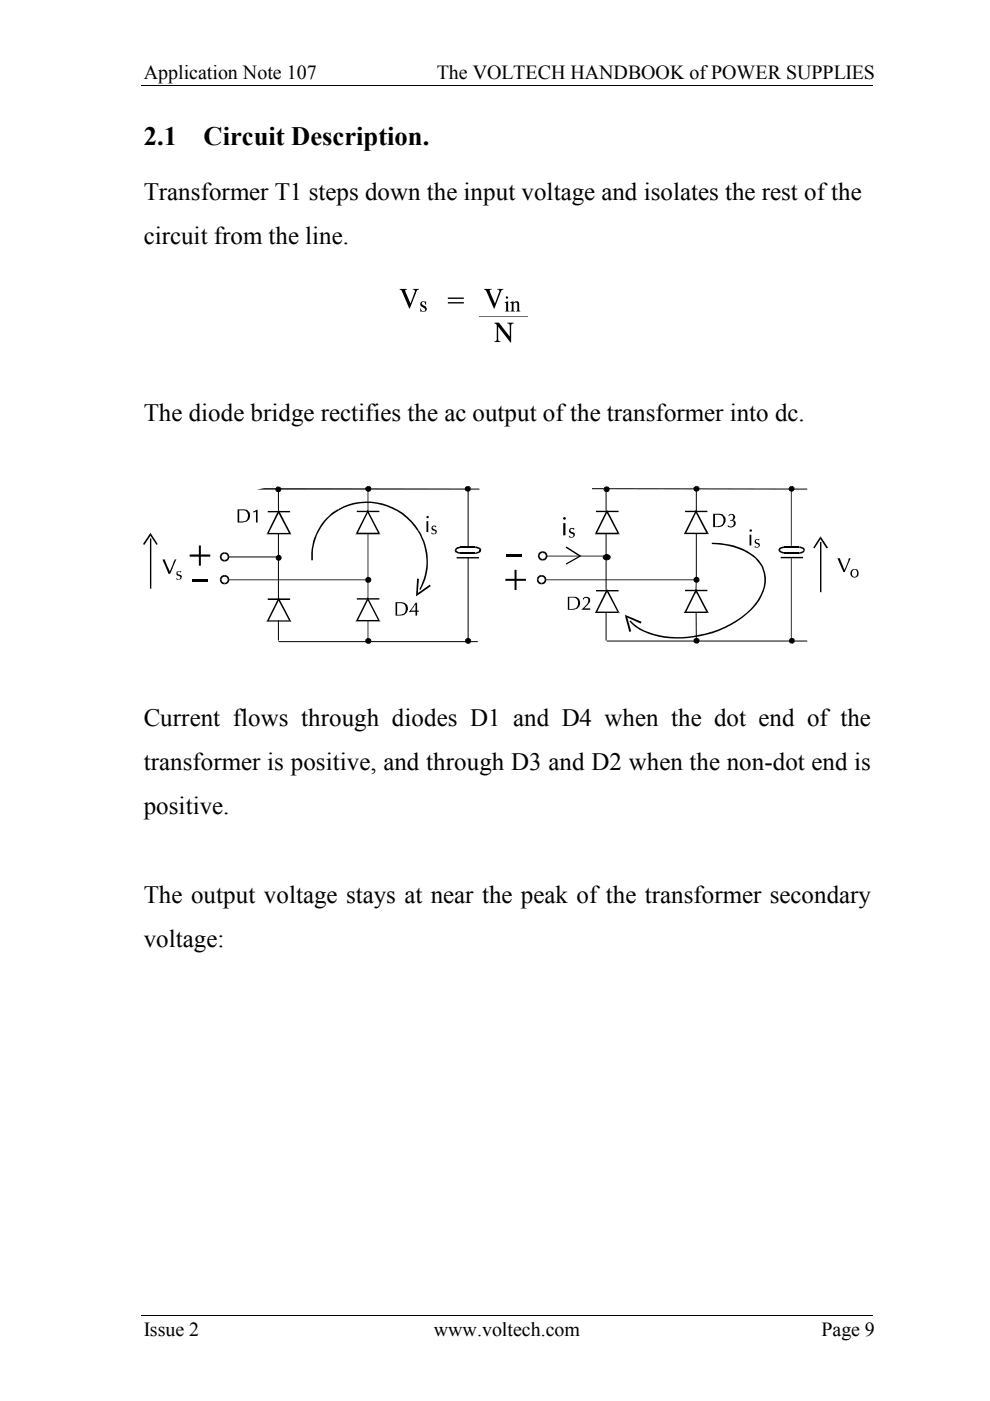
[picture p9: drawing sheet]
<svg xmlns="http://www.w3.org/2000/svg" width="210mm" height="297mm" viewBox="0 0 210 297" stroke-linecap="round" stroke-linejoin="round" font-family="sans-serif">
<defs><g id="words">
<g font-size="5.6">
<text x="30.5" y="30.8">2.1</text>
<text x="43.2" y="30.8">Circuit Description.</text>
</g>
<g font-size="5.3">
<text x="30.5" y="42.5">Transformer T1 steps down the input voltage and isolates the rest of the</text>
<text x="30.5" y="51.8">circuit from the line.</text>
<text x="30.5" y="89.2">The diode bridge rectifies the ac output of the transformer into dc.</text>
<text x="30.5" y="154">Current flows through diodes D1 and D4 when the dot end of the</text>
<text x="30.5" y="163.3">transformer is positive, and through D3 and D2 when the non-dot end is</text>
<text x="30.5" y="172.7">positive.</text>
<text x="30.5" y="191.4">The output voltage stays at near the peak of the transformer secondary</text>
<text x="30.5" y="200.7">voltage:</text>
</g>
<g font-size="4.2">
<text x="30.5" y="16.7">Application Note 107</text>
<text x="92.6" y="16.7">The VOLTECH HANDBOOK of POWER SUPPLIES</text>
<text x="30.5" y="283.2">Issue 2</text>
<text x="92" y="283.2">www.voltech.com</text>
<text x="174.2" y="283.2">Page 9</text>
</g>
</g></defs>
<path d="M30 18.1h155.2M30 278.8h155.2" fill="none" stroke="#000" stroke-width=".21"/>
<path d="M115.8 117.8h13.1v.2h-13.1z" fill="#000"/>
<g fill="#000">
<path d="M54.4 103.8l1.6-.3 45.6 .1v.2z" fill-rule="evenodd"/>
<path d="M114 117.9h.4l.1 .3 .6 .3v.4l-.8-.3z" fill-rule="evenodd"/>
<path d="M115.7 117.9h.4l-.1 .5-.5 .4-.4 .1v-.4l.4-.1z" fill-rule="evenodd"/>
<path d="M114.4 117.1l.7-.2v.3l-.5 .1-.2 .6h-.4z" fill-rule="evenodd"/>
<path d="M115.1 116.9l.7 .3 .3 .7h-.4l-.2-.5-.4-.2z" fill-rule="evenodd"/>
<path d="M77.9 103.6h.2v19.4h-.2z" fill-rule="evenodd"/>
</g>
<path d="M59.1 127l2.4 4.7h-4.7z" fill-rule="evenodd" fill="#fff"/>
<g fill="#000">
<path d="M56.6 131.6l.3 .1-.2-.2h4.8v.3h-4.8l-.1-.2 .1 .2h-.2z" fill-rule="evenodd"/>
<path d="M59.1 126.7l.1 .3-.3 .1 .3-.1h-.3z" fill-rule="evenodd"/>
<path d="M59.1 126.7l.1 .3-.3 .1h.3l-2.3 4.6-.3-.1 2.3-4.6h.3h-.3z" fill-rule="evenodd"/>
<path d="M58.9 127.1l.3-.1 2.4 4.6-.1 .2 .1-.2 .2 .2h-.3v-.3l-.1 .2z" fill-rule="evenodd"/>
</g>
<path d="M77.9 127l2.4 4.6h-4.7z" fill-rule="evenodd" fill="#fff"/>
<g fill="#000">
<path d="M75.5 131.5l.3 .2-.2-.3h4.8v.3h-4.8l-.1-.2 .1 .2h-.2z" fill-rule="evenodd"/>
<path d="M78 126.7l.1 .2-.2 .2 .2-.2h-.2z" fill-rule="evenodd"/>
<path d="M78 126.7l.1 .2-.2 .2h.2l-2.3 4.6-.3-.1 2.4-4.7h.2h-.2z" fill-rule="evenodd"/>
<path d="M77.9 127l.2-.1 2.4 4.7-.1 .2 .1-.2 .2 .2h-.3v-.3l-.1 .2z" fill-rule="evenodd"/>
</g>
<path d="M59.1 108.5l2.4 4.7h-4.7z" fill-rule="evenodd" fill="#fff"/>
<g fill="#000">
<path d="M56.6 113.1l.3 .1-.2-.2h4.8v.3h-4.8l-.1-.2 .1 .2h-.2z" fill-rule="evenodd"/>
<path d="M59.1 108.1l.1 .3-.3 .1 .3-.1h-.3z" fill-rule="evenodd"/>
<path d="M59.1 108.1l.1 .3-.3 .1h.3l-2.3 4.7-.3-.2 2.3-4.6h.3h-.3z" fill-rule="evenodd"/>
<path d="M58.9 108.6l.3-.2 2.4 4.6-.1 .3 .1-.3 .2 .3h-.3v-.4l-.1 .3z" fill-rule="evenodd"/>
</g>
<path d="M77.9 108.5l2.4 4.6h-4.7z" fill-rule="evenodd" fill="#fff"/>
<g fill="#000">
<path d="M96.4 116.6h.3zM88.2 126.1l.3 .1-.3 .2z"/>
<path d="M40.2 117.6h2v-1.9h.4v1.9h2v.4h-2v1.9h-.4v-1.9h-2z" fill-rule="evenodd"/>
<path d="M50.4 108h1.4a1.38 1.38 0 0 1 1.2 1 1.38 1.38 0 0 1-.5 1.5l-.9 .3h-1.2zM50.7 108.2v2.4h.7a1.21 1.21 0 0 0 1.2-1 1.21 1.21 0 0 0-.9-1.4zM53.6 108.5l1-.5v2.8h-.3v-2.3l-.5 .2z" fill-rule="evenodd"/>
<path d="M58.3 103.7h.2l.2 .3 .3 .1v.3a.65 .65 0 0 1-.7-.7z" fill-rule="evenodd"/>
<path d="M58.5 118.2h.2l.4 .5v.2a.53 .53 0 0 1-.6-.7z" fill-rule="evenodd"/>
<path d="M58.6 103.3l.4-.2v.2l-.4 .4h-.2z" fill-rule="evenodd"/>
<path d="M59 104.2l.3-.1 .1-.3h.2a.65 .65 0 0 1-.6 .6z" fill-rule="evenodd"/>
<path d="M58.7 117.9l.4-.3v.3l-.3 .1-.1 .3h-.2z" fill-rule="evenodd"/>
<path d="M59.5 118.3h.2l-.1 .2-.5 .4v-.2z" fill-rule="evenodd"/>
<path d="M59 103.2a.59 .59 0 0 1 .6 .5h-.2l-.1-.2-.3-.2z" fill-rule="evenodd"/>
<path d="M59.1 117.6l.5 .3 .1 .3h-.2l-.4-.3z" fill-rule="evenodd"/>
<path d="M56.8 108.3h4.7v.3h-4.7z" fill-rule="evenodd"/>
<path d="M69.2 109.9a7.7 7.7 0 0 1 2.5-2l.2 .3a11.2 11.2 0 0 0-5.6 10.6h-.3a11.7 11.7 0 0 1 3.2-8.9z" fill-rule="evenodd"/>
<path d="M71.7 107.9a12.8 12.8 0 0 1 17.1 4.5l-.2 .2a12.6 12.6 0 0 0-16.7-4.4z" fill-rule="evenodd"/>
<path d="M75.5 113l.3 .2-.2-.3h4.8v.4h-4.8l-.1-.3 .1 .3h-.2z" fill-rule="evenodd"/>
<path d="M77.4 103.6h.3l.4 .4v.2a.65 .65 0 0 1-.7-.6z" fill-rule="evenodd"/>
<path d="M77.5 103.4l.6-.4v.3l-.4 .3h-.3z" fill-rule="evenodd"/>
<path d="M78.5 103.6h.2a.65 .65 0 0 1-.6 .7v-.2l.3-.1z" fill-rule="evenodd"/>
<path d="M78 108.1l.1 .3-.2 .1 .2-.1h-.2z" fill-rule="evenodd"/>
<path d="M78 108.1l.1 .3-.2 .1h.2l-2.3 4.7-.3-.2 2.4-4.6h.2h-.2z" fill-rule="evenodd"/>
<path d="M78.1 103a.59 .59 0 0 1 .6 .6h-.2l-.1-.3-.3-.1z" fill-rule="evenodd"/>
<path d="M77.9 108.5l.2-.1 2.4 4.6-.1 .3 .1-.3 .2 .3h-.3v-.4l-.1 .3z" fill-rule="evenodd"/>
<path d="M75.6 108.3h4.8v.3h-4.8z" fill-rule="evenodd"/>
<path d="M88.6 112.6l.2-.1a12.3 12.3 0 0 1 .4 12.6l-.3-.2a12 12 0 0 0-.3-12.3z" fill-rule="evenodd"/>
<path d="M96.4 116.7l1.2 .4v.3a1.23 1.23 0 0 1-1.2-.7z" fill-rule="evenodd"/>
<path d="M96.6 116.3l.4-.3 .4-.1h.3v.3a.83 .83 0 0 0-.9 .4h-.4z" fill-rule="evenodd"/>
<path d="M98.6 103.6h.2l.3 .4v.2a.58 .58 0 0 1-.5-.6z" fill-rule="evenodd"/>
<path d="M98.7 103.2l.4-.2v.3l-.3 .3h-.2z" fill-rule="evenodd"/>
<path d="M99.6 103.6h.2a.59 .59 0 0 1-.7 .7v-.2l.3-.1z" fill-rule="evenodd"/>
<path d="M99.2 103a.59 .59 0 0 1 .7 .6h-.2l-.5-.4z" fill-rule="evenodd"/>
<path d="M100.8 117.1l.7-.2 .1-.2h.4a1.18 1.18 0 0 1-1.2 .7z" fill-rule="evenodd"/>
<path d="M96.8 118.1h4.8v.3h-4.8z" fill-rule="evenodd"/>
<path d="M101.7 116.6l.3 .1z" fill-rule="evenodd"/>
<path d="M100.8 115.9l1 .3 .2 .4h-.3a.82 .82 0 0 0-.9-.4z" fill-rule="evenodd"/>
<path d="M107.4 117.5h3.3v.5h-3.3z" fill-rule="evenodd"/>
<path d="M128.5 117.5a.74 .74 0 0 1 .7 .6h-.3l-.4-.4z" fill-rule="evenodd"/>
<path d="M125.5 103.5l45.7 .1v.2l-45.7-.1z" fill-rule="evenodd"/>
<path d="M34.5 118.6h.5l1 2.6 1-2.6h.4l-1.4 3.1h-.3zM37.5 121.2l.7-.1 .2 .1-.1 .2a.35 .35 0 0 0-.3-.3 .35 .35 0 0 0-.4 .3v.2l.4 .2a.52 .52 0 0 1 .5 .4 .52 .52 0 0 1-.3 .7h-.7l-.1-.1 .1-.3a.41 .41 0 0 0 .3 .3 .41 .41 0 0 0 .4-.2v-.4l-.7-.3z" fill-rule="evenodd"/>
<path d="M40.9 122.9h3.3v.5h-3.3z" fill-rule="evenodd"/>
<path d="M56.8 126.9h4.7v.3h-4.7z" fill-rule="evenodd"/>
<path d="M77.4 135.9h.3l.4 .6a.65 .65 0 0 1-.7-.6z" fill-rule="evenodd"/>
<path d="M77.4 122.9h.3l.4 .5v.2a.65 .65 0 0 1-.7-.7z" fill-rule="evenodd"/>
<path d="M77.9 131.7h.2v4.2h-.2z" fill-rule="evenodd"/>
<path d="M77.9 123h.2v4h-.2z" fill-rule="evenodd"/>
<path d="M77.5 135.6l.6-.3v.2l-.3 .1-.1 .3h-.3z" fill-rule="evenodd"/>
<path d="M78.1 136.3l.4-.4h.2a.65 .65 0 0 1-.6 .6z" fill-rule="evenodd"/>
<path d="M77.7 122.5l.4-.2v.2l-.4 .4h-.3z" fill-rule="evenodd"/>
<path d="M78.1 123.4l.4-.4h.2a.65 .65 0 0 1-.6 .6z" fill-rule="evenodd"/>
<path d="M78.1 135.3a.65 .65 0 0 1 .6 .6l-.6-.4z" fill-rule="evenodd"/>
<path d="M78.1 122.3a.59 .59 0 0 1 .6 .6l-.6-.3z" fill-rule="evenodd"/>
<path d="M75.6 126.8h4.8v.3h-4.8z" fill-rule="evenodd"/>
<path d="M83.9 127.7h1.4a1.41 1.41 0 0 1 1.1 1 1.41 1.41 0 0 1-.4 1.4l-.7 .4h-1.4zM84.2 127.9v2.4l1-.1a.87 .87 0 0 0 .8-.9v-.6l-.2-.5-.6-.3zM88.1 127.8h.3v1.7h.4v.2h-.4v.8h-.3v-.8l-1.4 .1zM88.1 128.1l-.9 1.4h.9z" fill-rule="evenodd"/>
<path d="M88.4 122.7h.4l-.2 3.4-.3-.1 .2 .2-.3-.1z" fill-rule="evenodd"/>
<path d="M88.3 125.9l2.8-1.9 .3 .2-2.9 2z" fill-rule="evenodd"/>
<path d="M98.6 135.9l.6 .4v.2a.58 .58 0 0 1-.6-.6z" fill-rule="evenodd"/>
<path d="M98.6 135.6l.6-.3v.2l-.2 .1-.2 .3h-.2z" fill-rule="evenodd"/>
<path d="M99.2 136.3l.5-.4h.2a.65 .65 0 0 1-.7 .6z" fill-rule="evenodd"/>
<path d="M99.2 135.3a.65 .65 0 0 1 .7 .6l-.7-.4z" fill-rule="evenodd"/>
<path d="M107.1 122.7h2v-1.9h.4v1.9h2v.4h-2v2h-.4v-2h-2z" fill-rule="evenodd"/>
<path d="M147.5 103.6h.2v19.4h-.2z" fill-rule="evenodd"/>
<path d="M128.7 135.8h42.5v.2h-42.5z" fill-rule="evenodd"/>
<circle cx="59" cy="103.8" r=".51"/>
<circle cx="59.1" cy="118.3" r=".49"/>
<circle cx="78.1" cy="103.7" r=".52"/>
<circle cx="99.2" cy="103.7" r=".52"/>
<circle cx="128.5" cy="118.1" r=".52"/>
<circle cx="78.1" cy="135.9" r=".51"/>
<circle cx="78.1" cy="122.9" r=".51"/>
<circle cx="99.2" cy="135.9" r=".52"/>
</g>
<path d="M97.6 116.1h3.2M97.7 117.3h3.1" fill="none" stroke="#000" stroke-width=".3"/>
<path d="M128.7 125.2l2.4 4.7h-4.7z" fill-rule="evenodd" fill="#fff"/>
<g fill="#000">
<path d="M126.2 129.8l.3 .1-.2-.2h4.8v.3h-4.8l-.1-.2 .1 .2h-.2z" fill-rule="evenodd"/>
<path d="M128.7 124.9l.1 .2-.3 .2 .3-.2h-.3z" fill-rule="evenodd"/>
<path d="M128.7 124.9l.1 .2-.3 .2h.3l-2.3 4.7-.3-.2 2.3-4.7h.3h-.3z" fill-rule="evenodd"/>
<path d="M128.6 125.3l.3-.2 2.4 4.7-.2 .2 .2-.2 .1 .2h-.3v-.3l-.1 .2z" fill-rule="evenodd"/>
</g>
<path d="M147.6 125.2l2.4 4.7h-4.8z" fill-rule="evenodd" fill="#fff"/>
<g fill="#000">
<path d="M145.1 129.7l.3 .2-.2-.2h4.8v.3h-4.8l-.1-.3 .1 .3h-.2z" fill-rule="evenodd"/>
<path d="M147.6 124.9l.1 .2-.3 .2 .3-.2h-.3z" fill-rule="evenodd"/>
<path d="M147.6 124.9l.1 .2-.3 .2h.3l-2.3 4.6-.3-.1 2.3-4.7h.3h-.3z" fill-rule="evenodd"/>
<path d="M147.4 125.3l.3-.2 2.5 4.7-.2 .2 .2-.2 .1 .2h-.3v-.3l-.1 .2z" fill-rule="evenodd"/>
</g>
<path d="M128.7 108.5l2.4 4.6h-4.7z" fill-rule="evenodd" fill="#fff"/>
<g fill="#000">
<path d="M126.3 112.9h4.8v.4h-4.8l-.1-.3 .1 .3h-.2l.1-.3 .3 .2z" fill-rule="evenodd"/>
<path d="M128.7 108.1l.1 .3-.3 .1 .3-.1h-.3z" fill-rule="evenodd"/>
<path d="M128.7 108.1l.1 .3-.3 .1h.3l-2.3 4.7-.3-.2 2.3-4.6h.3h-.3z" fill-rule="evenodd"/>
<path d="M128.6 108.5l.3-.1 2.4 4.6-.2 .3 .2-.3 .1 .3h-.3v-.4l-.1 .3z" fill-rule="evenodd"/>
</g>
<path d="M147.6 108.5l2.4 4.6h-4.8z" fill-rule="evenodd" fill="#fff"/>
<g fill="#000">
<path d="M31.9 112.9l.1 .3h-.3zM165.1 116.6h.3zM170.3 116.6h.3zM174 113.7l.1 .2h-.3zM132.5 130.3l.3 .2-.3 .1z"/>
<path d="M84.7 61.3h1.6v.1a.28 .28 0 0 0-.3 0 .28 .28 0 0 0-.1 .4l1.1 2.5 1-2.4v-.3l-.5-.3h1.3v.1a.81 .81 0 0 0-.6 .7l-1.4 3.3-1.6-3.7zM89.2 64.1a.89 .89 0 0 1 1-.1l.1-.1v.7h-.1a.52 .52 0 0 0-.5-.6l-.2 .1a.51 .51 0 0 0 .5 .8 .68 .68 0 0 1 .2 1.1l-1.1 .1 .1-.7a.55 .55 0 0 0 .3 .5 .55 .55 0 0 0 .7-.2l-.3-.4a.8 .8 0 0 1-.7-1.2z" fill-rule="evenodd"/>
<path d="M95 64.1h3.3v.2h-3.3zM95 63.1h3.3v.3h-3.3zM102.6 61.3h1.7l-.5 .3 1.1 2.7 1-2.4v-.3l-.5-.3h1.3l-.4 .4-1.5 3.7-1.8-3.8zM107 64.1l.7-.2v1.9l.4 .2h-1.1l.3-.2v-1.5zM107.2 63.1a.25 .25 0 0 1 .5 0 .25 .25 0 0 1-.5 0zM108.2 64.1l.7-.2v.3a.65 .65 0 0 1 1.1-.1l.1 1.5 .1 .3 .2 .1h-1l.3-.2v-1.4a.47 .47 0 0 0-.8 0v1.3l.3 .3h-1l.3-.1v-.2v-1.3zM104.8 68.4h1l2.3 3v-2.5l-.5-.3v-.2h1.3v.2l-.4 .1-.1 .3v3.6h-.2l-2.5-3.3-.1 2.6 .1 .4 .4 .1v.1h-1.3l.5-.3v-.2v-3.1l-.5-.3z" fill-rule="evenodd"/>
<path d="M31.7 113.2l.3 .2-1.4 2.1-.2-.1z" fill-rule="evenodd"/>
<path d="M31.7 113.2h.3l1.4 2.2-.2 .1-1.5-2.1h.3z" fill-rule="evenodd"/>
<path d="M46.6 118.1h.4l.1 .3 .5 .3v.4l-.7-.4z" fill-rule="evenodd"/>
<path d="M48.3 118.1h.3l-.2 .6-.8 .4v-.4h.4l.2-.3z" fill-rule="evenodd"/>
<path d="M47 117.3l.6-.2v.3l-.4 .2-.2 .5h-.4z" fill-rule="evenodd"/>
<path d="M47.6 117.1h.2a.96 .96 0 0 1 .8 1h-.3l-.2-.5-.5-.2z" fill-rule="evenodd"/>
<path d="M90.4 110.5h.4v2.3h-.4zM90.4 109.5l.1-.1a.25 .25 0 0 1 .4 .1 .25 .25 0 0 1-.1 .4l-.4-.1zM91.6 111.7l.4-.3 .4 .1 .1 .1-.1 .2a.31 .31 0 0 0-.4-.1 .31 .31 0 0 0-.2 .4 .31 .31 0 0 0 .4 .2 .47 .47 0 0 1 .4 .6 .82 .82 0 0 1-1.2 .3l.2-.3 .4 .3 .3-.3-.1-.3-.6-.3z" fill-rule="evenodd"/>
<path d="M119.4 110.9h.5v2.6h-.5zM119.4 109.9a.3 .3 0 0 1 .6 0 .3 .3 0 0 1-.6 0zM120.7 112.2a.79 .79 0 0 1 1.1-.1l-.1 .3a.38 .38 0 0 0-.4-.3 .38 .38 0 0 0-.4 .2v.3l.4 .2a.6 .6 0 0 1 .5 .8 .92 .92 0 0 1-1.2 .3l.1-.4 .5 .4a.39 .39 0 0 0 .4-.5 .39 .39 0 0 0-.5-.3l-.4-.2z" fill-rule="evenodd"/>
<path d="M127.9 103.7h.3l.4 .6a.65 .65 0 0 1-.7-.6z" fill-rule="evenodd"/>
<path d="M128.2 103.3l.4-.2v.2l-.4 .4h-.2z" fill-rule="evenodd"/>
<path d="M128.6 104.1l.3-.1 .1-.3h.3a.65 .65 0 0 1-.7 .7z" fill-rule="evenodd"/>
<path d="M128.1 117.7a.71 .71 0 0 1 .9-.1 .71 .71 0 0 1 .3 .8 .76 .76 0 0 1-.9 .3 .76 .76 0 0 1-.5-.8z" fill-rule="evenodd"/>
<path d="M128.6 103.1a.65 .65 0 0 1 .7 .6l-.7-.4z" fill-rule="evenodd"/>
<path d="M126.4 108.3h4.7v.3h-4.7z" fill-rule="evenodd"/>
<path d="M145.1 113l.3 .2-.2-.3h4.8v.3h-4.8l-.1-.2 .1 .2h-.2z" fill-rule="evenodd"/>
<path d="M147 103.6h.2l.5 .4v.2a.59 .59 0 0 1-.7-.6z" fill-rule="evenodd"/>
<path d="M147.1 103.4l.6-.4-.4 .6h-.3z" fill-rule="evenodd"/>
<path d="M147.7 104.1l.3-.2 .1-.3h.2a.74 .74 0 0 1-.6 .7z" fill-rule="evenodd"/>
<path d="M147.6 108.1l.1 .2-.3 .2 .3-.2h-.3z" fill-rule="evenodd"/>
<path d="M147.6 108.1l.1 .2-.3 .2h.3l-2.3 4.7-.3-.2 2.3-4.7h.3h-.3z" fill-rule="evenodd"/>
<path d="M147.7 103a.65 .65 0 0 1 .6 .6l-.6-.4z" fill-rule="evenodd"/>
<path d="M147.4 108.5l.3-.1 2.5 4.6-.2 .2 .2-.2 .1 .2h-.3v-.3l-.1 .3z" fill-rule="evenodd"/>
<path d="M145.2 108.3h4.8v.3h-4.8z" fill-rule="evenodd"/>
<path d="M150.9 115.1a13.5 13.5 0 0 1 10 3.7l1.1 1.7-.3 .1a8.7 8.7 0 0 0-6.3-4.6l-1.7-.4-2.8-.2z" fill-rule="evenodd"/>
<path d="M151.2 108.9l1.5 .1a1.4 1.4 0 0 1 1.1 1v.5l-.2 .5a1.41 1.41 0 0 1-1.2 .8h-1.2zM151.6 109.1v2.5h.6a1.28 1.28 0 0 0 1.2-1 1.28 1.28 0 0 0-.7-1.4zM154.4 109.3a.74 .74 0 0 1 1.2-.2 .74 .74 0 0 1-.2 1.2l.3 .1a.82 .82 0 0 1-.4 1.4h-.5l-.4-.1-.1-.4 .2 .2a.64 .64 0 0 0 1-.3v-.6l-.7-.2v-.2l.5-.1 .1-.8a.47 .47 0 0 0-.5-.2 .47 .47 0 0 0-.3 .4z" fill-rule="evenodd"/>
<path d="M158.9 113.4h.4v2.3h-.4zM158.9 112.4l.4-.1 .1 .3a.29 .29 0 0 1-.3 .1 .29 .29 0 0 1-.2-.3zM160.3 114.3h.7l-.1 .3a.36 .36 0 0 0-.6 0l.1 .4a.62 .62 0 0 1 .6 .3 .62 .62 0 0 1-.1 .7l-.3 .1-.7-.1 .2-.3a.35 .35 0 0 0 .5 .2 .35 .35 0 0 0 .1-.5l-.7-.3v-.5z" fill-rule="evenodd"/>
<path d="M165.1 116.6h.3l.3 .3 .6 .2v.2a1.13 1.13 0 0 1-1.2-.7z" fill-rule="evenodd"/>
<path d="M165.3 116.1l1-.2v.3a.71 .71 0 0 0-.9 .4h-.4z" fill-rule="evenodd"/>
<path d="M167.2 103.6h.2l.4 .4v.2a.59 .59 0 0 1-.6-.6z" fill-rule="evenodd"/>
<path d="M167.7 103.6h.2v12.1h-.2z" fill-rule="evenodd"/>
<path d="M167.4 103.2l.4-.2-.4 .6h-.2z" fill-rule="evenodd"/>
<path d="M167.8 104.1l.3-.2 .1-.3h.3a.74 .74 0 0 1-.7 .7z" fill-rule="evenodd"/>
<path d="M167.8 103a.65 .65 0 0 1 .7 .6l-.7-.4z" fill-rule="evenodd"/>
<path d="M169.4 117.1l1.2-.4a1.23 1.23 0 0 1-1.2 .7z" fill-rule="evenodd"/>
<path d="M165.5 118.1h4.8v.3h-4.8z" fill-rule="evenodd"/>
<path d="M169.5 115.9l.9 .3 .2 .4h-.3a.71 .71 0 0 0-.8-.4z" fill-rule="evenodd"/>
<path d="M173.8 113.9l.3 .2-1.4 2.2-.3-.2z" fill-rule="evenodd"/>
<path d="M173.8 113.9h.3l1.5 2.2-.3 .2-1.5-2.2h.3z" fill-rule="evenodd"/>
<path d="M46.6 122.9h.4l.1 .4 .5 .3v.3l-.6-.2-.3-.3z" fill-rule="evenodd"/>
<path d="M48.3 122.9h.3l-.1 .5-.4 .4-.5 .1v-.3l.5-.2z" fill-rule="evenodd"/>
<path d="M47 122.1l.6-.2v.4l-.4 .1-.2 .5h-.4z" fill-rule="evenodd"/>
<path d="M47.6 121.9l.4 .1a.83 .83 0 0 1 .6 .8v.1h-.3l-.3-.5-.4-.1z" fill-rule="evenodd"/>
<path d="M113.8 122.9h.4l.1 .4 .5 .3v.3l-.6-.2-.3-.3z" fill-rule="evenodd"/>
<path d="M115.5 122.9h.3l-.1 .6-.4 .3-.5 .1v-.3l.4-.2z" fill-rule="evenodd"/>
<path d="M114.1 122.2l.7-.3v.4l-.4 .1-.2 .5h-.4z" fill-rule="evenodd"/>
<path d="M114.8 121.9l.6 .2 .4 .4v.4h-.3l-.2-.5-.5-.1z" fill-rule="evenodd"/>
<path d="M120.4 126.5h1.5a1.3 1.3 0 0 1 1.1 1.1 1.46 1.46 0 0 1-1.5 1.7h-1.1zM120.7 126.7v2.4h.6a1.09 1.09 0 0 0 1.3-1 1.23 1.23 0 0 0-.5-1.3zM123.6 126.8h.1a.84 .84 0 0 1 1.3 0 .84 .84 0 0 1-.2 1.3l-.9 .9h1.2v.3h-1.7l1.1-1.3a.74 .74 0 0 0 .2-.7 .74 .74 0 0 0-.5-.6l-.3 .1-.2 .4z" fill-rule="evenodd"/>
<path d="M126.4 125.1h4.7v.3h-4.7z" fill-rule="evenodd"/>
<path d="M132.5 130.6l.3-.1 3.2 1.3-.2 .4-3.2-1.4 .3-.2z" fill-rule="evenodd"/>
<path d="M132.5 130.7l.4-.1 .9 3.3-.4 .1z" fill-rule="evenodd"/>
<path d="M147 135.8h.2l.2 .3 .3 .1v.2a.58 .58 0 0 1-.7-.6z" fill-rule="evenodd"/>
<path d="M147 122.9h.2l.5 .4v.2a.59 .59 0 0 1-.7-.6z" fill-rule="evenodd"/>
<path d="M147.5 123h.2v2.9h-.3z" fill-rule="evenodd"/>
<path d="M147.5 129.9h.2v6h-.2z" fill-rule="evenodd"/>
<path d="M147.1 135.6l.6-.3v.2l-.3 .1-.1 .2h-.3z" fill-rule="evenodd"/>
<path d="M147.7 136.3l.4-.4h.2a.65 .65 0 0 1-.6 .6z" fill-rule="evenodd"/>
<path d="M147.2 122.5l.5-.2v.2l-.4 .4h-.3z" fill-rule="evenodd"/>
<path d="M147.7 123.4l.4-.5h.2a.65 .65 0 0 1-.6 .7z" fill-rule="evenodd"/>
<path d="M147.7 135.3a.59 .59 0 0 1 .6 .5l-.6-.3z" fill-rule="evenodd"/>
<path d="M147.7 122.3a.65 .65 0 0 1 .6 .6l-.6-.4z" fill-rule="evenodd"/>
<path d="M145.2 125.1h4.8v.2h-4.8z" fill-rule="evenodd"/>
<path d="M133.4 131.7l.3-.2a11.9 11.9 0 0 0 8.3 3.5 22.2 22.2 0 0 0 8.8-1.1l.2 .4a20.7 20.7 0 0 1-15.3-.7l-.9-.6z" fill-rule="evenodd"/>
<path d="M161.6 120.6l.3-.1a7.7 7.7 0 0 1-1.6 7.8 20.7 20.7 0 0 1-9.4 6l-.1-.3a17.3 17.3 0 0 0 10.4-7.8 6.6 6.6 0 0 0 .4-5.6z" fill-rule="evenodd"/>
<path d="M167.3 135.8h.2l.1 .3 .3 .1v.2a.58 .58 0 0 1-.6-.6z" fill-rule="evenodd"/>
<path d="M167.7 118.1h.2v17.8h-.2z" fill-rule="evenodd"/>
<path d="M167.5 135.4l.4-.1v.2l-.6 .3z" fill-rule="evenodd"/>
<path d="M167.9 136.3l.6-.4a.65 .65 0 0 1-.6 .6z" fill-rule="evenodd"/>
<path d="M167.9 135.3a.59 .59 0 0 1 .6 .5l-.6-.3z" fill-rule="evenodd"/>
<path d="M177.5 118.4h.6l.9 2.4 .9-2.4h.5l-1.3 2.9h-.3z" fill-rule="evenodd"/>
<path d="M180.3 121.6a.9 .9 0 0 1 1.8 0 .9 .9 0 0 1-1.8 0zM180.9 120.9a.76 .76 0 0 0-.3 .9 .76 .76 0 0 0 .9 .4l.2-.4v-.5a.52 .52 0 0 0-.3-.5 .52 .52 0 0 0-.5 .1z" fill-rule="evenodd"/>
<circle cx="128.6" cy="103.8" r=".51"/>
<circle cx="147.7" cy="103.7" r=".52"/>
<circle cx="167.9" cy="103.7" r=".51"/>
<circle cx="147.7" cy="135.8" r=".51"/>
<circle cx="147.7" cy="122.9" r=".52"/>
<circle cx="167.9" cy="135.8" r=".51"/>
</g>
<path d="M166.3 116h3.1" fill="none" stroke="#000" stroke-width=".34"/>
<path d="M166.3 117.2h3.1" fill="none" stroke="#000" stroke-width=".3"/>
<g fill="#000">
<path d="M48.4 118h10.7v.2h-10.7zM58.9 103.7h.2v4.5h-.2zM99.1 103.7h.3v12.1h-.3zM120 119.5l3-1.7 .1 .2-3 1.7zM120.1 115.9l3 1.9v.2v-.2l.2 .1-.2 .1-.1-.2-.1 .2-3-1.9zM127.9 117.8l.8-.3v.2h-.5l-.2 .5h-.2zM128.4 113h.2v12h-.2zM128.4 103.5h.2v4.7h-.2zM127.8 118.2h.2l.2 .3 .5 .1v.2l-.8-.3zM128.7 117.5l.6 .3 .2 .4h-.2v-.3l-.3-.2h-.3zM128.7 118.6l.3-.1 .3-.1v-.2h.2l-.4 .5-.4 .1zM31.8 114.2h.3v10.6h-.3z"/>
<path d="M48.4 122.9h29.5v.1h-29.5zM58.9 113h.2v13.8h-.2zM58.9 131.5h.2v4.3h-.2zM99.1 118.1h.3v17.7h-.3zM59.1 135.9h42.2v.2h-42.2zM115.6 122.9h32.4v.1h-32.4zM128.4 129.8h.2v6h-.2zM173.9 114.9h.3v10.7h-.3z"/>
</g>
<path d="M101.6 67h10.4" fill="none" stroke="#000" stroke-width=".21"/>
<use href="#words"/>
</svg>
